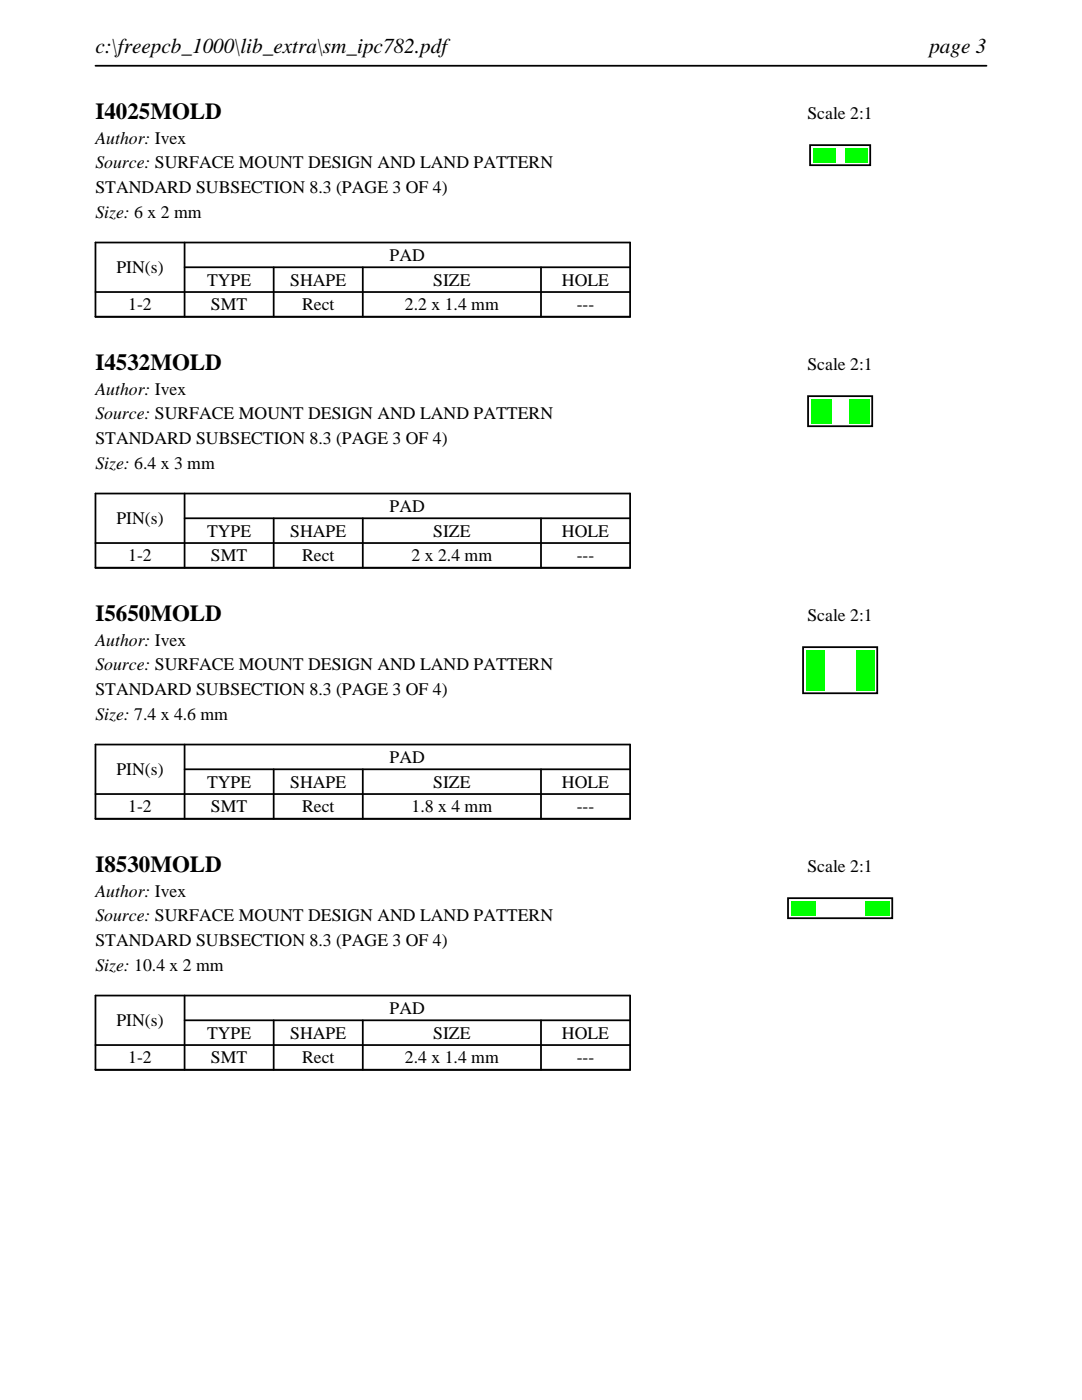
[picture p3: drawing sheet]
<svg xmlns="http://www.w3.org/2000/svg" width="216mm" height="279mm" viewBox="0 0 216 279" stroke-linecap="round" stroke-linejoin="round" font-family="sans-serif">
<defs><g id="words">
<g font-size="4.6">
<text x="19" y="23.7">I4025MOLD</text>
<text x="19" y="73.8">I4532MOLD</text>
<text x="19" y="123.9">I5650MOLD</text>
<text x="19" y="174">I8530MOLD</text>
</g>
<g font-size="4.2">
<text x="19" y="10.6">c:\freepcb_1000\lib_extra\sm_ipc782.pdf</text>
<text x="185.4" y="10.6">page 3</text>
</g>
<g font-size="3.5">
<text x="161.1" y="23.7">Scale 2:1</text>
<text x="19" y="28.6">Author: Ivex</text>
<text x="19" y="33.6">Source: SURFACE MOUNT DESIGN AND LAND PATTERN</text>
<text x="19" y="38.5">STANDARD SUBSECTION 8.3 (PAGE 3 OF 4)</text>
<text x="19" y="43.5">Size: 6 x 2 mm</text>
<text x="77.8" y="52.1">PAD</text>
<text x="23.2" y="54.5">PIN(s)</text>
<text x="41.3" y="57">TYPE</text>
<text x="57.9" y="57">SHAPE</text>
<text x="86.4" y="57">SIZE</text>
<text x="112.1" y="57">HOLE</text>
<text x="25.6" y="61.9">1-2</text>
<text x="42.1" y="61.9">SMT</text>
<text x="60.3" y="61.9">Rect</text>
<text x="80.8" y="61.9">2.2 x 1.4 mm</text>
<text x="115.1" y="61.9">---</text>
<text x="161.1" y="73.8">Scale 2:1</text>
<text x="19" y="78.7">Author: Ivex</text>
<text x="19" y="83.7">Source: SURFACE MOUNT DESIGN AND LAND PATTERN</text>
<text x="19" y="88.6">STANDARD SUBSECTION 8.3 (PAGE 3 OF 4)</text>
<text x="19" y="93.6">Size: 6.4 x 3 mm</text>
<text x="23.2" y="104.6">PIN(s)</text>
<text x="41.3" y="107.1">TYPE</text>
<text x="57.9" y="107.1">SHAPE</text>
<text x="77.8" y="102.2">PAD</text>
<text x="86.4" y="107.1">SIZE</text>
<text x="112.1" y="107.1">HOLE</text>
<text x="25.6" y="112">1-2</text>
<text x="42.1" y="112">SMT</text>
<text x="60.3" y="112">Rect</text>
<text x="82.1" y="112">2 x 2.4 mm</text>
<text x="115.1" y="112">---</text>
<text x="161.1" y="123.9">Scale 2:1</text>
<text x="19" y="128.8">Author: Ivex</text>
<text x="19" y="133.8">Source: SURFACE MOUNT DESIGN AND LAND PATTERN</text>
<text x="19" y="138.7">STANDARD SUBSECTION 8.3 (PAGE 3 OF 4)</text>
<text x="19" y="143.7">Size: 7.4 x 4.6 mm</text>
<text x="23.2" y="154.7">PIN(s)</text>
<text x="77.8" y="152.3">PAD</text>
<text x="41.3" y="157.2">TYPE</text>
<text x="57.9" y="157.2">SHAPE</text>
<text x="86.4" y="157.2">SIZE</text>
<text x="112.1" y="157.2">HOLE</text>
<text x="25.6" y="162.1">1-2</text>
<text x="42.1" y="162.1">SMT</text>
<text x="60.3" y="162.1">Rect</text>
<text x="82.1" y="162.1">1.8 x 4 mm</text>
<text x="115.1" y="162.1">---</text>
<text x="161.1" y="174">Scale 2:1</text>
<text x="19" y="178.9">Author: Ivex</text>
<text x="19" y="183.9">Source: SURFACE MOUNT DESIGN AND LAND PATTERN</text>
<text x="19" y="188.8">STANDARD SUBSECTION 8.3 (PAGE 3 OF 4)</text>
<text x="19" y="193.7">Size: 10.4 x 2 mm</text>
<text x="77.8" y="202.4">PAD</text>
<text x="23.2" y="204.8">PIN(s)</text>
<text x="41.3" y="207.3">TYPE</text>
<text x="57.9" y="207.3">SHAPE</text>
<text x="86.4" y="207.3">SIZE</text>
<text x="112.1" y="207.3">HOLE</text>
<text x="25.6" y="212.2">1-2</text>
<text x="42.1" y="212.2">SMT</text>
<text x="60.3" y="212.2">Rect</text>
<text x="80.8" y="212.2">2.4 x 1.4 mm</text>
<text x="115.1" y="212.2">---</text>
</g>
</g></defs>
<path d="M19 13.1h177.8M19 48.4h106.7v14.8h-106.7zM19 58.3h106.7M36.8 53.3h88.9M36.8 48.4v14.8M54.6 53.3v9.9M72.4 53.3v9.9M107.9 53.3v9.9" fill="none" stroke="#000" stroke-width=".35"/>
<path d="M161.6 29h12v4h-12z" fill="none" stroke="#000" stroke-width=".36"/>
<g fill="#0f0">
<path d="M162.2 29.6h4.4v2.8h-4.4z"/>
<path d="M168.6 29.6h4.4v2.8h-4.4z"/>
</g>
<path d="M19 98.5h106.7v14.8h-106.7zM36.8 98.5v14.8M19 108.4h106.7M36.8 103.4h88.9M54.6 103.4v9.9M72.4 103.4v9.9M107.9 103.4v9.9" fill="none" stroke="#000" stroke-width=".35"/>
<path d="M161.2 79.1h12.8v6h-12.8z" fill="none" stroke="#000" stroke-width=".36"/>
<g fill="#0f0">
<path d="M161.8 79.7h4v4.8h-4z"/>
<path d="M169.4 79.7h4v4.8h-4z"/>
</g>
<path d="M19 148.6h106.7v14.8h-106.7zM19 158.5h106.7M36.8 153.5h88.9M36.8 148.6v14.8M54.6 153.5v9.9M72.4 153.5v9.9M107.9 153.5v9.9" fill="none" stroke="#000" stroke-width=".35"/>
<path d="M160.2 129.2h14.8v9.2h-14.8z" fill="none" stroke="#000" stroke-width=".36"/>
<g fill="#0f0">
<path d="M160.8 129.8h3.6v8h-3.6z"/>
<path d="M170.8 129.8h3.6v8h-3.6z"/>
</g>
<path d="M19 198.7h106.7v14.8h-106.7zM36.8 198.7v14.8M19 208.6h106.7M36.8 203.6h88.9M54.6 203.6v9.9M72.4 203.6v9.9M107.9 203.6v9.9" fill="none" stroke="#000" stroke-width=".35"/>
<path d="M157.2 179.2h20.8v4h-20.8z" fill="none" stroke="#000" stroke-width=".36"/>
<g fill="#0f0">
<path d="M157.8 179.8h4.8v2.8h-4.8z"/>
<path d="M172.6 179.8h4.8v2.8h-4.8z"/>
</g>
<use href="#words"/>
</svg>
